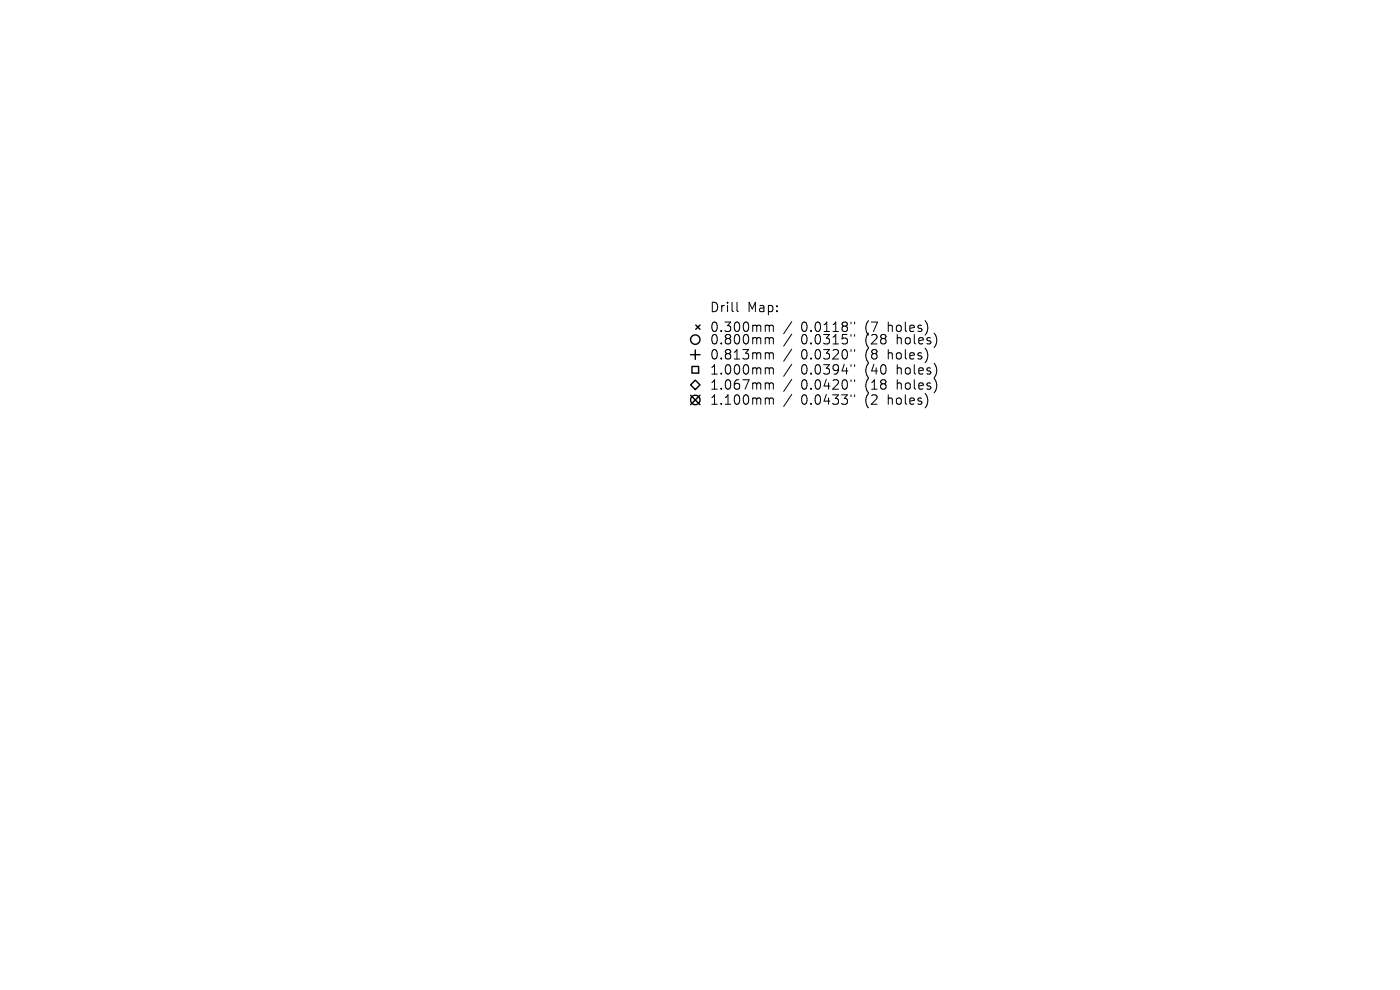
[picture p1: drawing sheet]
<svg xmlns="http://www.w3.org/2000/svg" width="297mm" height="210mm" viewBox="0 0 297 210" stroke-linecap="round" stroke-linejoin="round" font-family="sans-serif">
<defs><g id="words">
<g font-size="2.8">
<text x="150.5" y="66.5">Drill</text>
<text x="150.5" y="70.7">0.300mm</text>
<text x="158.5" y="66.5">Map:</text>
<text x="169.9" y="70.7">0.0118&quot;</text>
<text x="183.7" y="70.7">(7</text>
<text x="188.6" y="70.7">holes)</text>
<text x="150.5" y="73.3">0.800mm</text>
<text x="150.5" y="76.5">0.813mm</text>
<text x="169.9" y="73.3">0.0315&quot;</text>
<text x="169.9" y="76.5">0.0320&quot;</text>
<text x="183.7" y="73.3">(28</text>
<text x="183.7" y="76.5">(8</text>
<text x="188.6" y="76.5">holes)</text>
<text x="190.5" y="73.3">holes)</text>
<text x="150.5" y="79.7">1.000mm</text>
<text x="150.5" y="82.9">1.067mm</text>
<text x="169.9" y="79.7">0.0394&quot;</text>
<text x="169.9" y="82.9">0.0420&quot;</text>
<text x="183.7" y="79.7">(40</text>
<text x="183.7" y="82.9">(18</text>
<text x="190.5" y="79.7">holes)</text>
<text x="190.5" y="82.9">holes)</text>
<text x="150.5" y="86.1">1.100mm</text>
<text x="169.9" y="86.1">0.0433&quot;</text>
<text x="183.7" y="86.1">(2</text>
<text x="188.6" y="86.1">holes)</text>
</g>
</g></defs>
<g fill="none" stroke="#000" stroke-width=".21">
<path d="M156.3 64.1v1.7l.3 .3M162.6 69l.5 .1 .1 .2M162.6 71.6h.3l.3 .3M162.6 74.8h.3l.3 .3M162.6 78h.3l.3 .3M163.2 69.3l.3-.3 .5 .1 .1 1.2M163.2 69.3v1M163.2 71.9v1.1M163.2 75.1v1.1M163.2 78.3v1.1M163.2 71.9l.3-.3 .5 .1 .1 1.3M163.2 75.1l.3-.3 .5 .1 .1 1.3"/>
<path d="M163.2 78.3l.3-.3 .5 .1 .1 1.3M168 68.2l-1.7 2.6M168 70.9l-1.7 2.5M168 74.1l-1.7 2.5M168 77.3l-1.7 2.5M180.5 68.3v.4M180.5 71v.3M180.5 74.2v.3M180.5 77.4v.3M181.3 68.3v.4M181.3 71v.3M181.3 74.2v.3"/>
<path d="M181.3 77.4v.3M162.6 81.2h.3l.3 .3M162.6 84.4l.5 .1 .1 .2M163.2 81.5v1.1M163.2 84.7v1.1M163.2 81.5l.3-.3 .5 .1 .1 1.3M163.2 84.7l.3-.3 .5 .1 .1 1.3M168 80.5l-1.7 2.5M168 83.7l-1.7 2.5M180.5 80.6v.3M180.5 83.8v.3M181.3 80.6v.3"/>
<path d="M181.3 83.8v.3"/>
</g>
<g fill="none" stroke="#000" stroke-width=".3">
<path d="M146.5 75.2h2M146.8 77.7h1.4v1.4h-1.4zM147.5 74.2v2M147.6 69l.9 .9M148.5 69l-.9 .9M146.5 81.6l1-1 1 1-1 1zM146.5 83.8l2 2M148.5 83.8l-2 2"/>
<circle cx="147.5" cy="72" r="1"/>
<circle cx="147.5" cy="84.8" r="1"/>
</g>
<use href="#words"/>
</svg>
